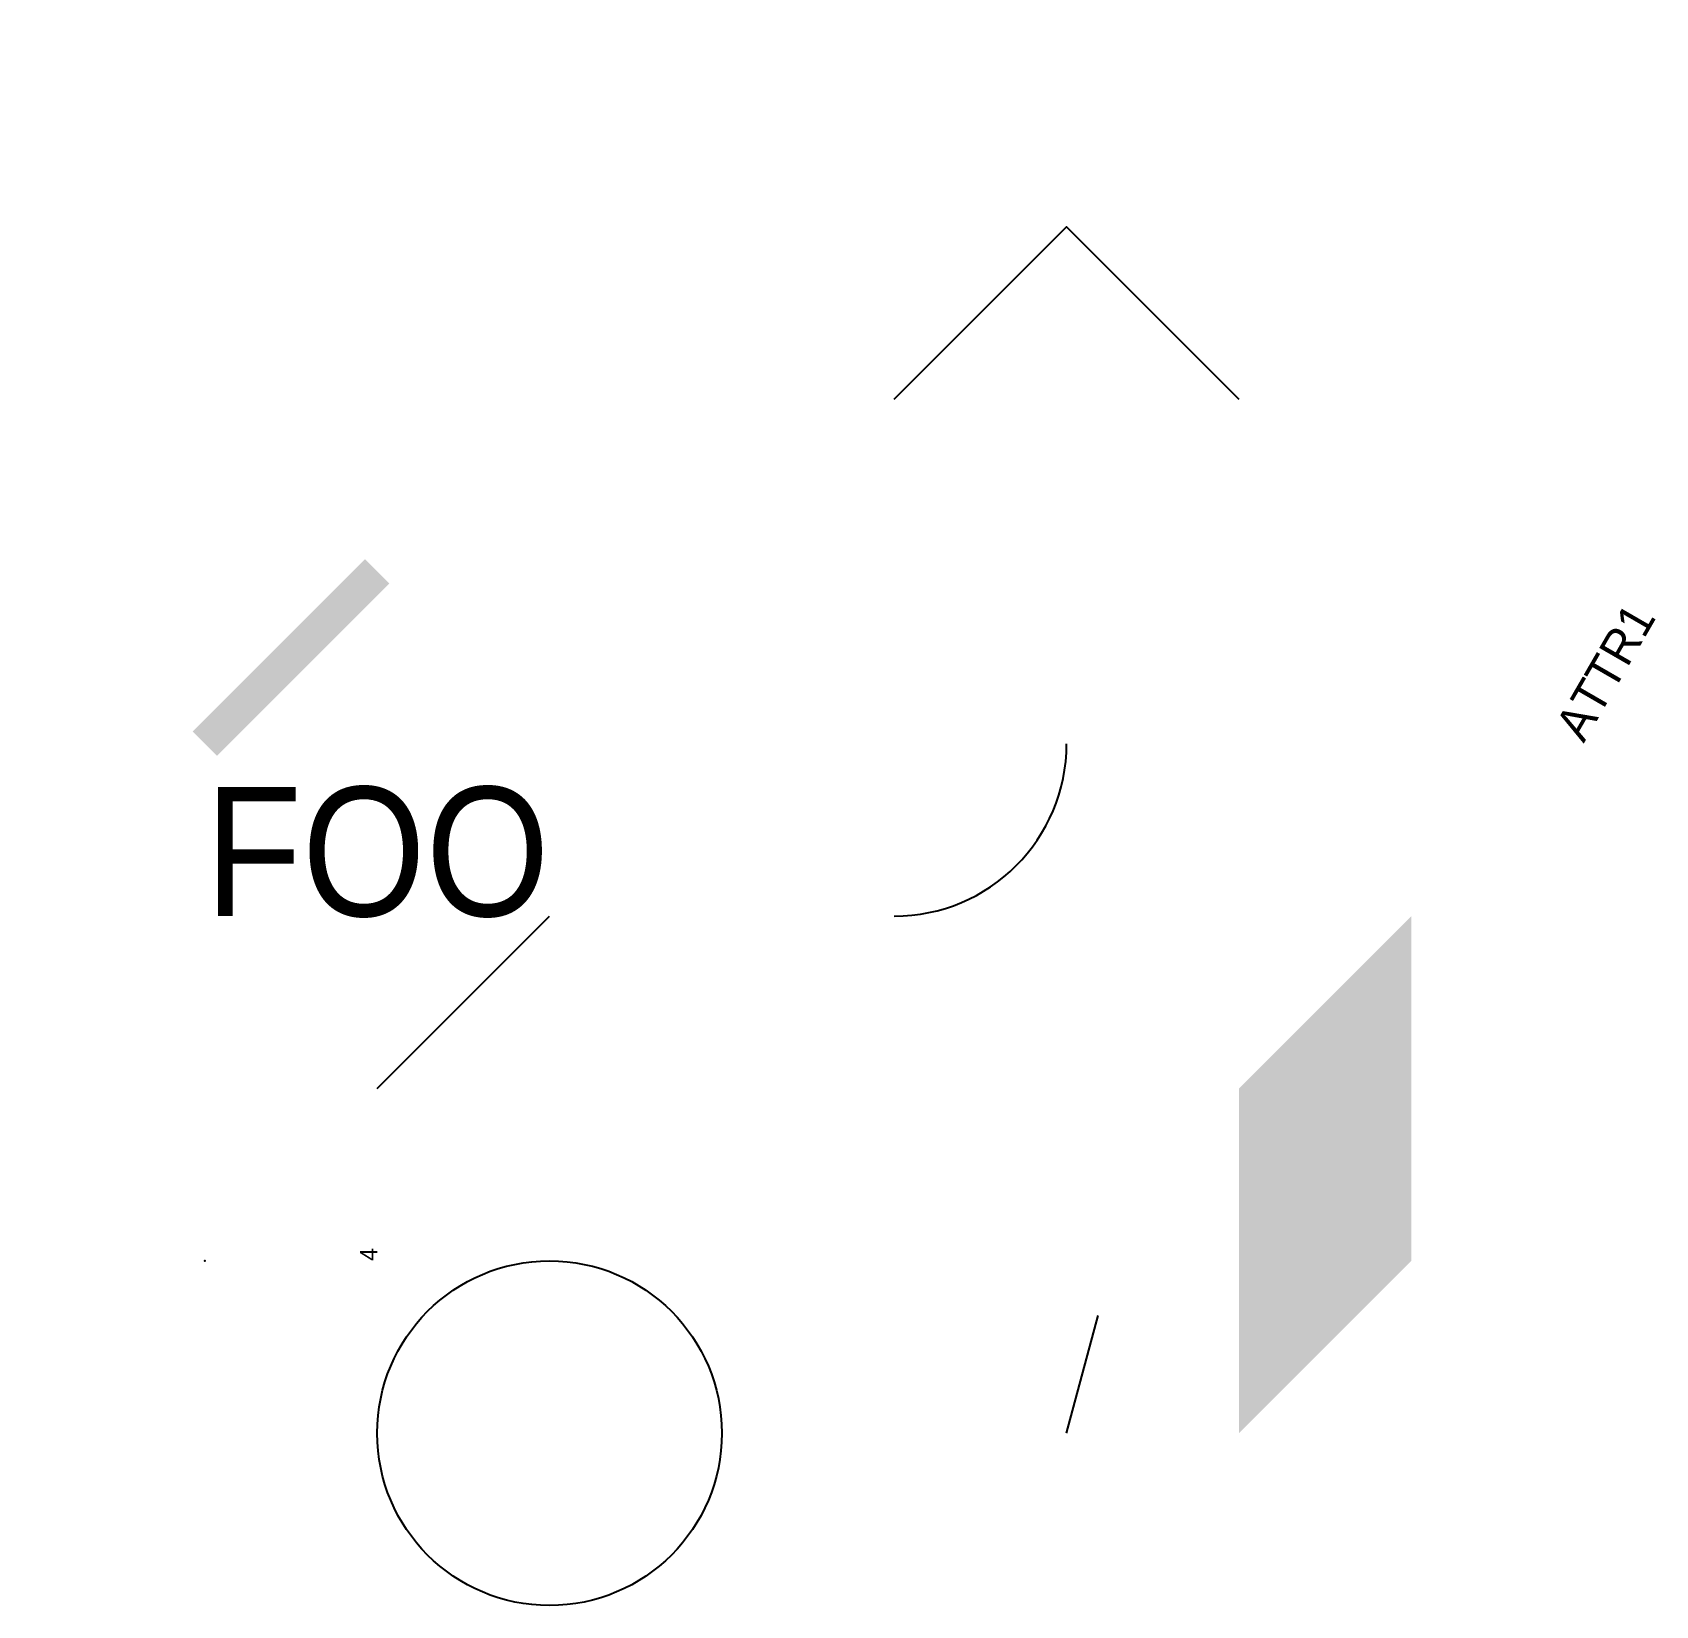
# Model space of a CAD drawing. Extents: x 0 to 9.42, y 0 to 9.13.
import ezdxf
from ezdxf.enums import TextEntityAlignment as Align

# ---------------------------------------------------------------- set-up
doc = ezdxf.new("R2010")
doc.units = 0
doc.layers.get('0').update_dxf_attribs({"linetype": 'CONTINUOUS'})

# ---------------------------------------------------------------- blocks, each defined once
blk = doc.blocks.new('BLOCK1')
at = {"color": 0}
blk.add_line((0, 0, -1), (1, 1), dxfattribs=at)
blk = doc.blocks.new('BLOCK2')
at = {"color": 0}
blk.add_attdef('ATTR2', (0, 0), '', height=0.2, rotation=60, dxfattribs=at)

msp = doc.modelspace()

# ---------------------------------------------------------------- linework, layer by layer
at = {"color": 0}
msp.add_line((2, 3, 4), (3, 4, 5), dxfattribs=at)
msp.add_lwpolyline([(5, 7), (6, 8), (7, 7)], dxfattribs=at)
msp.add_circle((3, 1, 2), 1, dxfattribs=at)
msp.add_arc((5, 5, 5), 1, 270, 0, dxfattribs=at)
msp.add_point((1, 2, 3), dxfattribs=at)
msp.add_solid([(7, 1, 2), (8, 2, 2), (7, 3, 2), (8, 4, 2)], dxfattribs=at)
msp.add_trace([(0.9293, 5.0707, 2), (1.0707, 4.9293, 2), (1.9293, 6.0707, 2), (2.0707, 5.9293, 2)], dxfattribs=at)

# ---------------------------------------------------------------- block references
at = {"color": 0, "xscale": 0.5, "yscale": 0.5, "zscale": 0.5, "rotation": 30}
msp.add_blockref('BLOCK2', (2, 2, 4), dxfattribs=at).add_auto_attribs({'ATTR2': '4'})
msp.add_blockref('BLOCK1', (6, 1, 3), dxfattribs=at)

# ---------------------------------------------------------------- texts
at = {"color": 0}
msp.add_text('FOO', height=0.75, dxfattribs=at).set_placement((1, 4, 2), (3, 4, 2), align=Align.ALIGNED)
msp.add_attdef('ATTR1', (9, 5, 2), '3', height=0.2, rotation=60, dxfattribs=at)

doc.saveas('drawing.dxf')
